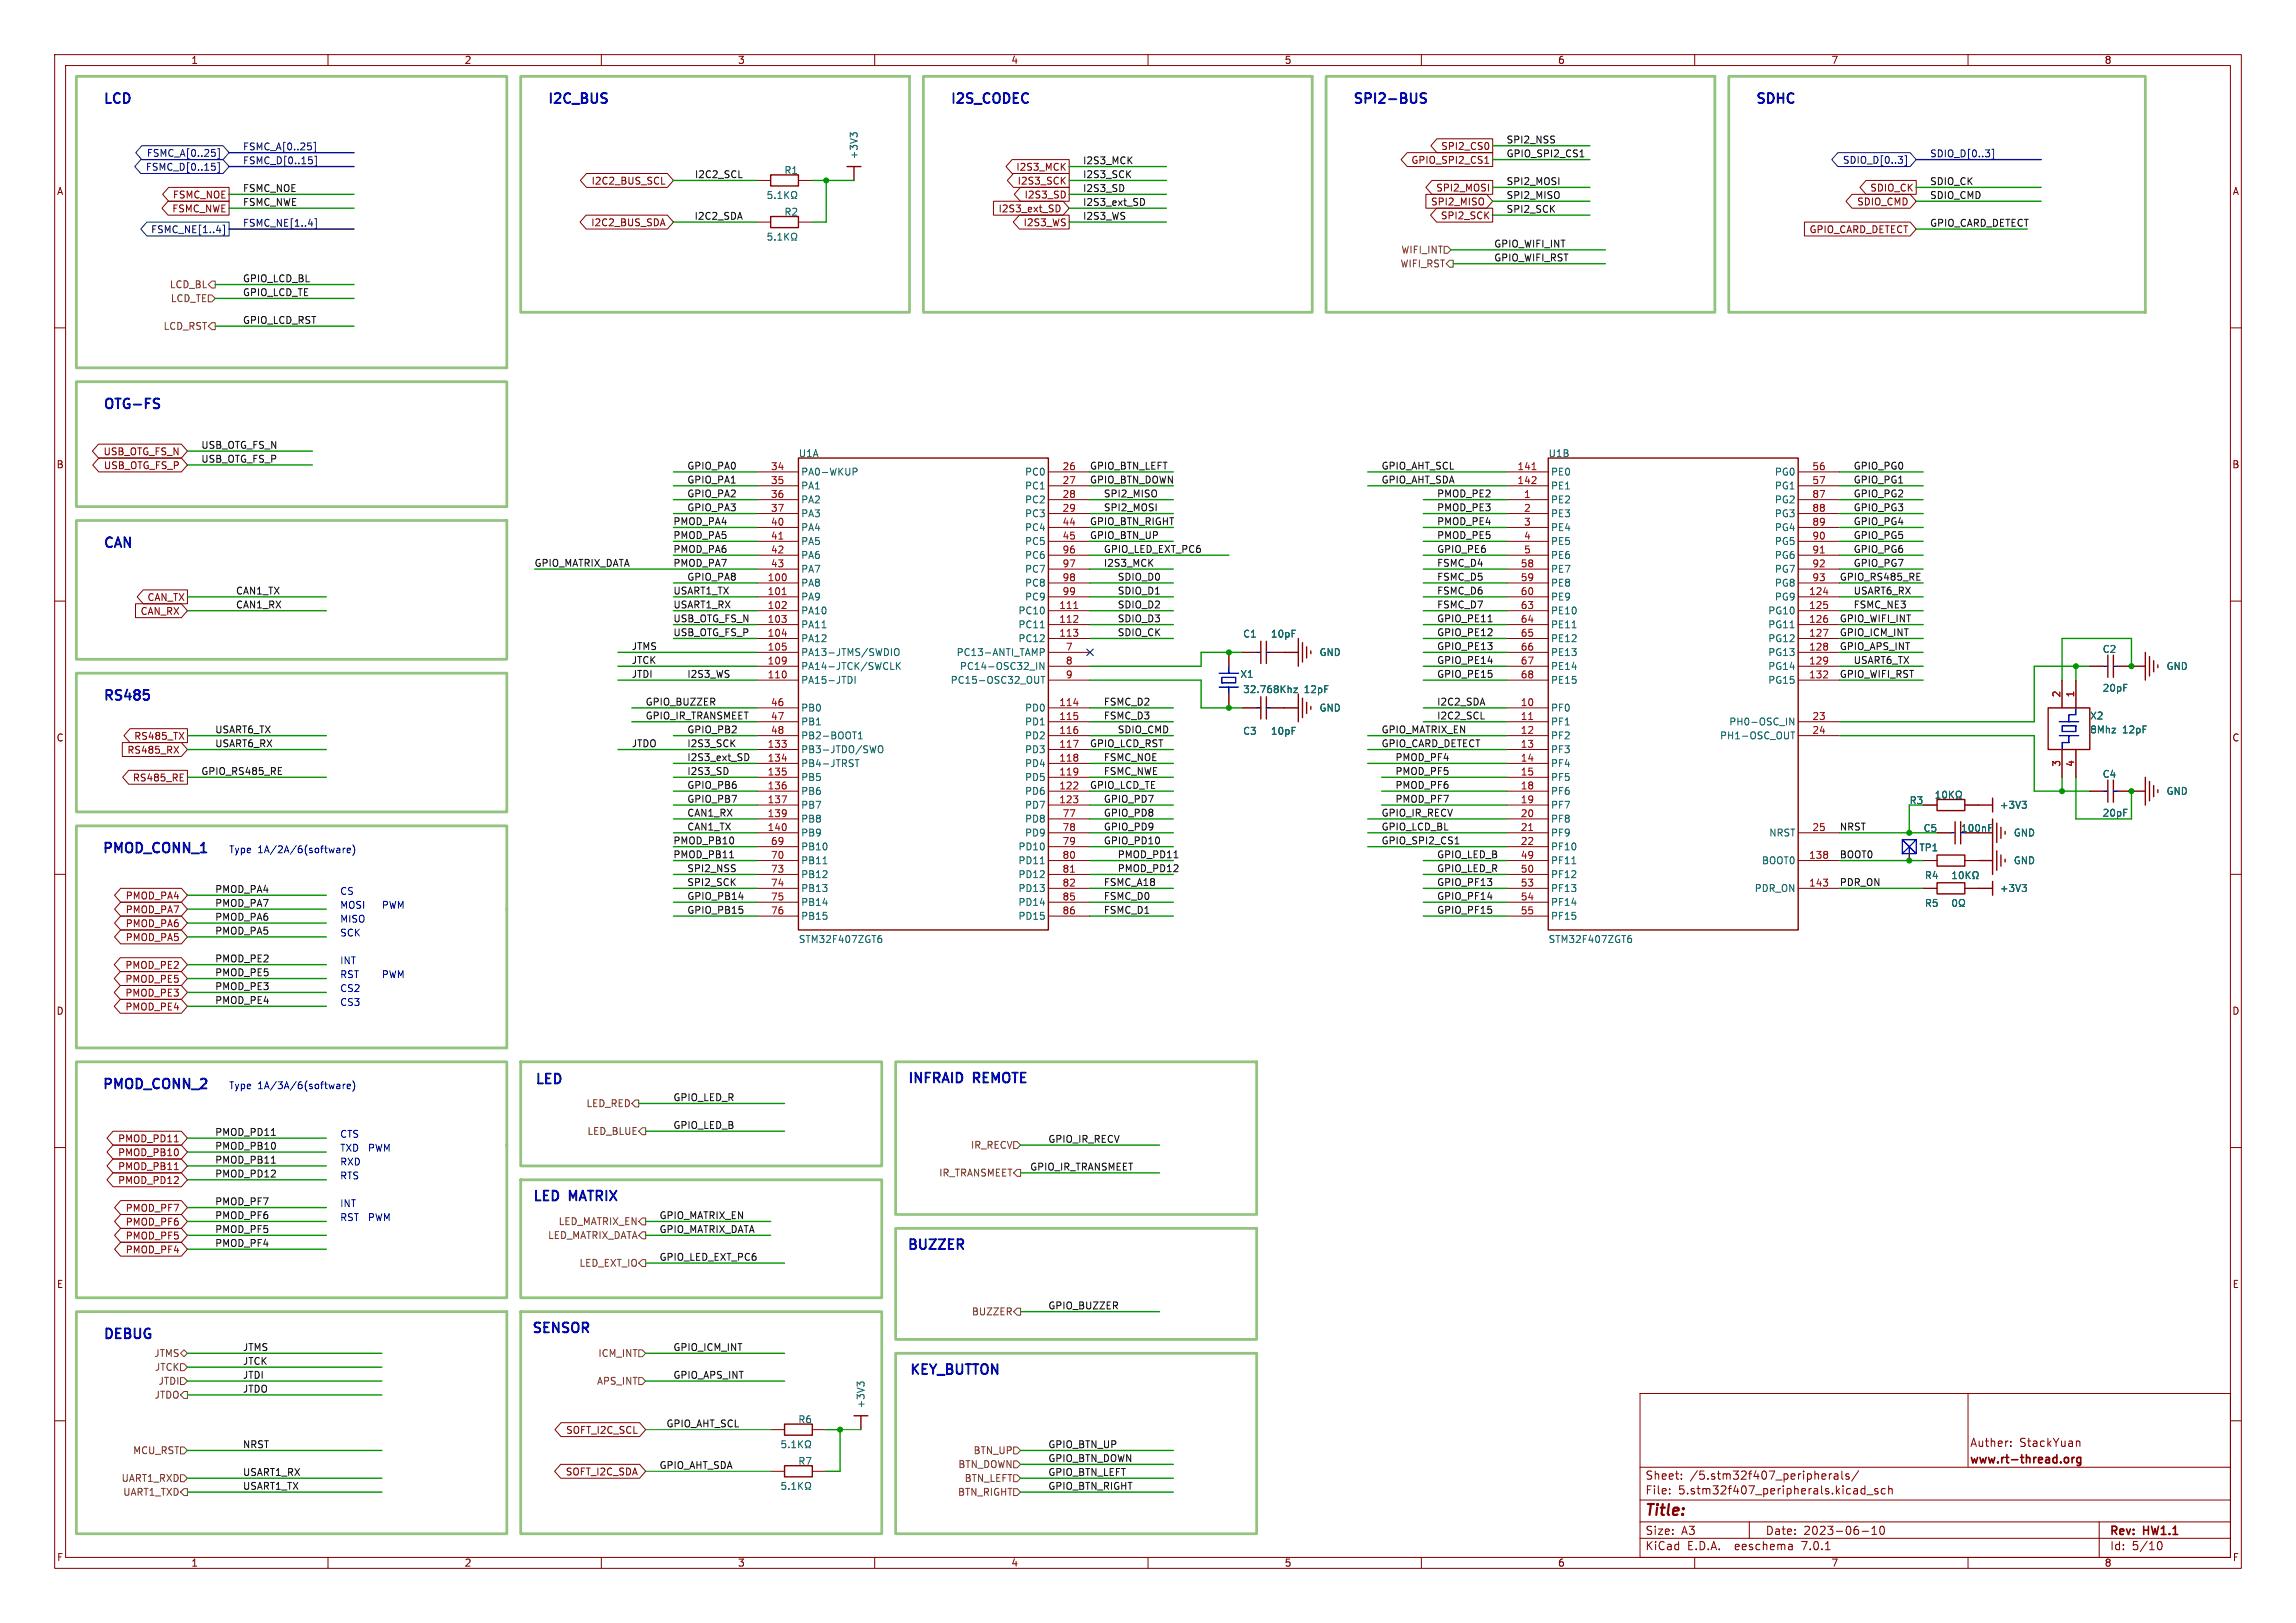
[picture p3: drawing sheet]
<svg xmlns="http://www.w3.org/2000/svg" width="420mm" height="297mm" viewBox="0 0 420 297" stroke-linecap="round" stroke-linejoin="round" font-family="sans-serif">
<defs><g id="words">
<text font-size="2.8" fill="#840000" x="301" y="277.8">Title:</text>
<g font-size="2.5" fill="#0000c2">
<text x="19" y="19.1">LCD</text>
<text x="100.3" y="19.1">I2C_BUS</text>
<text x="174" y="19.1">I2S_CODEC</text>
<text x="247.6" y="19.1">SPI2-BUS</text>
<text x="321.3" y="19.1">SDHC</text>
<text x="19" y="74.9">OTG-FS</text>
<text x="19" y="100.3">CAN</text>
<text x="19" y="128.3">RS485</text>
<text x="18.3" y="156.2">PMOD_CONN_1</text>
<text x="18.3" y="199.4">PMOD_CONN_2</text>
<text x="97.5" y="198.5">LED</text>
<text x="165.7" y="198.3">INFRAID</text>
<text x="177.7" y="198.3">REMOTE</text>
<text x="97.1" y="219.9">LED</text>
<text x="103.8" y="219.9">MATRIX</text>
<text x="165.6" y="228.8">BUZZER</text>
<text x="19" y="245.1">DEBUG</text>
<text x="96.9" y="244">SENSOR</text>
<text x="166" y="251.6">KEY_BUTTON</text>
</g>
<g font-size="2.1" fill="#840000">
<text x="360.4" y="268.1">www.rt-thread.org</text>
<text x="360.4" y="264.9">Auther:</text>
<text x="369.4" y="264.9">StackYuan</text>
<text x="301" y="273.6">File:</text>
<text x="301" y="270.9">Sheet:</text>
<text x="307" y="273.6">5.stm32f407_peripherals.kicad_sch</text>
<text x="309.1" y="270.9">/5.stm32f407_peripherals/</text>
<text x="301" y="281">Size:</text>
<text x="307.6" y="281">A3</text>
<text x="323" y="281">Date:</text>
<text x="329.9" y="281">2023-06-10</text>
<text x="386" y="281.2">Rev:</text>
<text x="392.2" y="281.2">HW1.1</text>
<text x="301" y="283.8">KiCad</text>
<text x="308.6" y="283.8">E.D.A.</text>
<text x="317.4" y="283.8">eeschema</text>
<text x="329.7" y="283.8">7.0.1</text>
<text x="386" y="283.8">Id:</text>
<text x="390" y="283.8">5/10</text>
</g>
<g font-size="1.8" fill="#840000">
<text x="35" y="11.8">1</text>
<text x="85" y="11.8">2</text>
<text x="135" y="11.8">3</text>
<text x="185" y="11.8">4</text>
<text x="235" y="11.8">5</text>
<text x="285" y="11.8">6</text>
<text x="335" y="11.8">7</text>
<text x="385" y="11.8">8</text>
<text x="263.5" y="27.6">SPI2_CS0</text>
<text x="10.4" y="35.8">A</text>
<text x="108.1" y="33.9">I2C2_BUS_SCL</text>
<text x="185.8" y="31.4">I2S3_MCK</text>
<text x="186" y="33.9">I2S3_SCK</text>
<text x="258.1" y="30.1">GPIO_SPI2_CS1</text>
<text x="262.6" y="35.2">SPI2_MOSI</text>
<text x="342" y="35.2">SDIO_CK</text>
<text x="408.4" y="35.8">A</text>
<text x="31.4" y="39">FSMC_NWE</text>
<text x="31.5" y="36.5">FSMC_NOE</text>
<text x="108" y="41.6">I2C2_BUS_SDA</text>
<text x="182.5" y="39">I2S3_ext_SD</text>
<text x="187.1" y="41.6">I2S3_WS</text>
<text x="187.3" y="36.5">I2S3_SD</text>
<text x="261.6" y="37.7">SPI2_MISO</text>
<text x="263.4" y="40.3">SPI2_SCK</text>
<text x="339.6" y="37.7">SDIO_CMD</text>
<text x="330.9" y="42.8">GPIO_CARD_DETECT</text>
<text x="18.8" y="83.5">USB_OTG_FS_N</text>
<text x="10.3" y="85.8">B</text>
<text x="18.9" y="86">USB_OTG_FS_P</text>
<text x="408.3" y="85.8">B</text>
<text x="25.6" y="112.7">CAN_RX</text>
<text x="26.9" y="110.1">CAN_TX</text>
<text x="10.3" y="135.8">C</text>
<text x="24.4" y="135.5">RS485_TX</text>
<text x="408.3" y="135.8">C</text>
<text x="23.2" y="138.1">RS485_RX</text>
<text x="24.2" y="143.2">RS485_RE</text>
<text x="358.7" y="152.4">100nF</text>
<text x="22.9" y="164.7">PMOD_PA4</text>
<text x="22.9" y="167.3">PMOD_PA7</text>
<text x="22.9" y="172.4">PMOD_PA5</text>
<text x="22.9" y="169.8">PMOD_PA6</text>
<text x="22.8" y="177.4">PMOD_PE2</text>
<text x="22.8" y="180">PMOD_PE5</text>
<text x="10.3" y="185.8">D</text>
<text x="22.8" y="182.5">PMOD_PE3</text>
<text x="22.8" y="185.1">PMOD_PE4</text>
<text x="408.3" y="185.8">D</text>
<text x="21.5" y="209.2">PMOD_PD11</text>
<text x="21.5" y="211.7">PMOD_PB10</text>
<text x="21.5" y="214.3">PMOD_PB11</text>
<text x="21.5" y="216.8">PMOD_PD12</text>
<text x="22.9" y="221.9">PMOD_PF7</text>
<text x="22.9" y="227">PMOD_PF5</text>
<text x="22.9" y="224.4">PMOD_PF6</text>
<text x="22.9" y="229.5">PMOD_PF4</text>
<text x="10.4" y="235.8">E</text>
<text x="408.3" y="235.8">E</text>
<text x="103.4" y="262.5">SOFT_I2C_SCL</text>
<text x="103.4" y="270.2">SOFT_I2C_SDA</text>
<text x="10.4" y="285.8">F</text>
<text x="35" y="286.8">1</text>
<text x="85" y="286.8">2</text>
<text x="135" y="286.8">3</text>
<text x="185" y="286.8">4</text>
<text x="235" y="286.8">5</text>
<text x="285" y="286.8">6</text>
<text x="335" y="286.8">7</text>
<text x="385" y="286.8">8</text>
<text x="408.4" y="285.8">F</text>
</g>
<g font-size="1.8" fill="#000084">
<text x="26.7" y="28.9">FSMC_A[0..25]</text>
<text x="44.4" y="27.6">FSMC_A[0..25]</text>
<text x="353.1" y="28.9">SDIO_D[0..3]</text>
<text x="26.6" y="31.4">FSMC_D[0..15]</text>
<text x="44.4" y="30.1">FSMC_D[0..15]</text>
<text x="337" y="30.1">SDIO_D[0..3]</text>
<text x="44.4" y="41.6">FSMC_NE[1..4]</text>
<text x="27.5" y="42.8">FSMC_NE[1..4]</text>
</g>
<g font-size="1.8" fill="#006464">
<text x="157" y="29.2" transform="rotate(-90 157 29.2)">+3V3</text>
<text x="143.4" y="32">R1</text>
<text x="143.4" y="39.6">R2</text>
<text x="146.1" y="83.8">U1A</text>
<text x="283.2" y="83.8">U1B</text>
<text x="146.6" y="87.2">PA0-WKUP</text>
<text x="146.6" y="89.7">PA1</text>
<text x="187.4" y="87.2">PC0</text>
<text x="187.4" y="89.7">PC1</text>
<text x="283.7" y="87.2">PE0</text>
<text x="283.7" y="89.7">PE1</text>
<text x="324.5" y="87.2">PG0</text>
<text x="324.5" y="89.7">PG1</text>
<text x="146.6" y="92.3">PA2</text>
<text x="146.6" y="94.8">PA3</text>
<text x="187.4" y="92.3">PC2</text>
<text x="187.4" y="94.8">PC3</text>
<text x="283.7" y="92.3">PE2</text>
<text x="283.7" y="94.8">PE3</text>
<text x="324.5" y="92.3">PG2</text>
<text x="324.5" y="94.8">PG3</text>
<text x="146.6" y="97.3">PA4</text>
<text x="146.6" y="99.9">PA5</text>
<text x="187.4" y="97.3">PC4</text>
<text x="187.4" y="99.9">PC5</text>
<text x="283.7" y="97.3">PE4</text>
<text x="283.7" y="99.9">PE5</text>
<text x="324.5" y="97.3">PG4</text>
<text x="324.5" y="99.9">PG5</text>
<text x="146.6" y="107.5">PA8</text>
<text x="146.6" y="102.4">PA6</text>
<text x="146.6" y="105">PA7</text>
<text x="187.4" y="102.4">PC6</text>
<text x="187.4" y="105">PC7</text>
<text x="187.4" y="107.5">PC8</text>
<text x="283.7" y="102.4">PE6</text>
<text x="283.7" y="105">PE7</text>
<text x="283.7" y="107.5">PE8</text>
<text x="324.5" y="102.4">PG6</text>
<text x="324.5" y="105">PG7</text>
<text x="324.5" y="107.5">PG8</text>
<text x="146.6" y="110">PA9</text>
<text x="146.6" y="112.6">PA10</text>
<text x="186.2" y="112.6">PC10</text>
<text x="187.4" y="110">PC9</text>
<text x="283.7" y="110">PE9</text>
<text x="283.7" y="112.6">PE10</text>
<text x="323.3" y="112.6">PG10</text>
<text x="324.5" y="110">PG9</text>
<text x="146.6" y="115.1">PA11</text>
<text x="146.6" y="117.7">PA12</text>
<text x="186.2" y="115.1">PC11</text>
<text x="186.2" y="117.7">PC12</text>
<text x="227.3" y="116.8">C1</text>
<text x="232.4" y="116.8">10pF</text>
<text x="283.7" y="115.1">PE11</text>
<text x="283.7" y="117.7">PE12</text>
<text x="323.3" y="115.1">PG11</text>
<text x="323.3" y="117.7">PG12</text>
<text x="384.6" y="119.6">C2</text>
<text x="146.6" y="120.2">PA13-JTMS/SWDIO</text>
<text x="146.6" y="122.7">PA14-JTCK/SWCLK</text>
<text x="146.6" y="125.3">PA15-JTDI</text>
<text x="173.8" y="125.3">PC15-OSC32_OUT</text>
<text x="174.9" y="120.2">PC13-ANTI_TAMP</text>
<text x="175.5" y="122.7">PC14-OSC32_IN</text>
<text x="226.8" y="124.2">X1</text>
<text x="241.3" y="120.2">GND</text>
<text x="283.7" y="120.2">PE13</text>
<text x="283.7" y="122.7">PE14</text>
<text x="283.7" y="125.3">PE15</text>
<text x="323.3" y="120.2">PG13</text>
<text x="323.3" y="122.7">PG14</text>
<text x="323.3" y="125.3">PG15</text>
<text x="396.2" y="122.7">GND</text>
<text x="146.6" y="130.4">PB0</text>
<text x="187.4" y="130.4">PD0</text>
<text x="227.3" y="127">32.768Khz</text>
<text x="238.5" y="127">12pF</text>
<text x="241.3" y="130.4">GND</text>
<text x="283.7" y="130.4">PF0</text>
<text x="382.3" y="131.8">X2</text>
<text x="384.6" y="126.7">20pF</text>
<text x="146.6" y="138">PB3-JTDO/SWO</text>
<text x="146.6" y="132.9">PB1</text>
<text x="146.6" y="135.4">PB2-BOOT1</text>
<text x="187.4" y="132.9">PD1</text>
<text x="187.4" y="135.4">PD2</text>
<text x="187.4" y="138">PD3</text>
<text x="227.3" y="134.6">C3</text>
<text x="232.4" y="134.6">10pF</text>
<text x="283.7" y="132.9">PF1</text>
<text x="283.7" y="135.4">PF2</text>
<text x="283.7" y="138">PF3</text>
<text x="314.5" y="135.4">PH1-OSC_OUT</text>
<text x="316.2" y="132.9">PH0-OSC_IN</text>
<text x="382.3" y="134.4">8Mhz</text>
<text x="388.2" y="134.4">12pF</text>
<text x="146.6" y="140.5">PB4-JTRST</text>
<text x="146.6" y="143.1">PB5</text>
<text x="187.4" y="140.5">PD4</text>
<text x="187.4" y="143.1">PD5</text>
<text x="283.7" y="140.5">PF4</text>
<text x="283.7" y="143.1">PF5</text>
<text x="384.6" y="142.5">C4</text>
<text x="146.6" y="145.6">PB6</text>
<text x="146.6" y="148.1">PB7</text>
<text x="187.4" y="145.6">PD6</text>
<text x="187.4" y="148.1">PD7</text>
<text x="283.7" y="145.6">PF6</text>
<text x="283.7" y="148.1">PF7</text>
<text x="349.3" y="147.3">R3</text>
<text x="365.8" y="148.1">+3V3</text>
<text x="384.6" y="149.6">20pF</text>
<text x="396.2" y="145.6">GND</text>
<text x="146.6" y="150.7">PB8</text>
<text x="146.6" y="153.2">PB9</text>
<text x="146.6" y="155.8">PB10</text>
<text x="186.2" y="155.8">PD10</text>
<text x="187.4" y="150.7">PD8</text>
<text x="187.4" y="153.2">PD9</text>
<text x="283.7" y="150.7">PF8</text>
<text x="283.7" y="153.2">PF9</text>
<text x="283.7" y="155.8">PF10</text>
<text x="323.5" y="153.2">NRST</text>
<text x="351" y="155.9">TP1</text>
<text x="351.8" y="152.4">C5</text>
<text x="368.3" y="153.2">GND</text>
<text x="146.6" y="158.3">PB11</text>
<text x="146.6" y="160.8">PB12</text>
<text x="186.2" y="158.3">PD11</text>
<text x="186.2" y="160.8">PD12</text>
<text x="283.7" y="158.3">PF11</text>
<text x="283.7" y="160.8">PF12</text>
<text x="322.2" y="158.3">BOOT0</text>
<text x="352.1" y="161">R4</text>
<text x="368.3" y="158.3">GND</text>
<text x="146.6" y="163.4">PB13</text>
<text x="146.6" y="165.9">PB14</text>
<text x="186.2" y="163.4">PD13</text>
<text x="186.2" y="165.9">PD14</text>
<text x="283.7" y="163.4">PF13</text>
<text x="283.7" y="165.9">PF14</text>
<text x="320.9" y="163.4">PDR_ON</text>
<text x="352.1" y="166.1">R5</text>
<text x="365.8" y="163.4">+3V3</text>
<text x="146.1" y="172.7">STM32F407ZGT6</text>
<text x="146.6" y="168.5">PB15</text>
<text x="186.2" y="168.5">PD15</text>
<text x="283.2" y="172.7">STM32F407ZGT6</text>
<text x="283.7" y="168.5">PF15</text>
<text x="158.3" y="257.8" transform="rotate(-90 158.3 257.8)">+3V3</text>
<text x="146" y="260.6">R6</text>
<text x="146" y="268.2">R7</text>
</g>
<g font-size="1.8" fill="#0f0f0f">
<text x="275.6" y="28.9">GPIO_SPI2_CS1</text>
<text x="275.6" y="26.3">SPI2_NSS</text>
<text x="44.4" y="35.2">FSMC_NOE</text>
<text x="127" y="32.7">I2C2_SCL</text>
<text x="198.1" y="32.7">I2S3_SCK</text>
<text x="198.1" y="35.2">I2S3_SD</text>
<text x="198.1" y="30.1">I2S3_MCK</text>
<text x="275.6" y="33.9">SPI2_MOSI</text>
<text x="353.1" y="33.9">SDIO_CK</text>
<text x="44.4" y="37.7">FSMC_NWE</text>
<text x="126.9" y="40.3">I2C2_SDA</text>
<text x="198.1" y="40.3">I2S3_WS</text>
<text x="198.1" y="37.7">I2S3_ext_SD</text>
<text x="275.6" y="36.5">SPI2_MISO</text>
<text x="275.6" y="39">SPI2_SCK</text>
<text x="353.1" y="41.6">GPIO_CARD_DETECT</text>
<text x="353.1" y="36.5">SDIO_CMD</text>
<text x="273.3" y="45.4">GPIO_WIFI_INT</text>
<text x="273.3" y="47.9">GPIO_WIFI_RST</text>
<text x="44.4" y="51.7">GPIO_LCD_BL</text>
<text x="44.4" y="59.3">GPIO_LCD_RST</text>
<text x="44.4" y="54.3">GPIO_LCD_TE</text>
<text x="36.8" y="82.2">USB_OTG_FS_N</text>
<text x="36.8" y="84.7">USB_OTG_FS_P</text>
<text x="125.7" y="88.6">GPIO_PA1</text>
<text x="125.7" y="86">GPIO_PA0</text>
<text x="199.4" y="88.6">GPIO_BTN_DOWN</text>
<text x="199.4" y="86">GPIO_BTN_LEFT</text>
<text x="252.7" y="86">GPIO_AHT_SCL</text>
<text x="252.7" y="88.6">GPIO_AHT_SDA</text>
<text x="339.1" y="88.6">GPIO_PG1</text>
<text x="339.1" y="86">GPIO_PG0</text>
<text x="125.7" y="91.1">GPIO_PA2</text>
<text x="125.7" y="93.6">GPIO_PA3</text>
<text x="201.9" y="93.6">SPI2_MOSI</text>
<text x="201.9" y="91.1">SPI2_MISO</text>
<text x="262.9" y="91.1">PMOD_PE2</text>
<text x="262.9" y="93.6">PMOD_PE3</text>
<text x="339.1" y="93.6">GPIO_PG3</text>
<text x="339.1" y="91.1">GPIO_PG2</text>
<text x="123.2" y="98.7">PMOD_PA5</text>
<text x="123.2" y="96.2">PMOD_PA4</text>
<text x="123.2" y="101.3">PMOD_PA6</text>
<text x="199.4" y="98.7">GPIO_BTN_UP</text>
<text x="199.4" y="96.2">GPIO_BTN_RIGHT</text>
<text x="201.9" y="101.3">GPIO_LED_EXT_PC6</text>
<text x="262.9" y="98.7">PMOD_PE5</text>
<text x="262.9" y="101.3">GPIO_PE6</text>
<text x="262.9" y="96.2">PMOD_PE4</text>
<text x="339.1" y="98.7">GPIO_PG5</text>
<text x="339.1" y="101.3">GPIO_PG6</text>
<text x="339.1" y="96.2">GPIO_PG4</text>
<text x="97.8" y="103.8">GPIO_MATRIX_DATA</text>
<text x="123.2" y="103.8">PMOD_PA7</text>
<text x="125.7" y="106.3">GPIO_PA8</text>
<text x="201.9" y="103.8">I2S3_MCK</text>
<text x="204.5" y="106.3">SDIO_D0</text>
<text x="262.9" y="106.3">FSMC_D5</text>
<text x="262.9" y="103.8">FSMC_D4</text>
<text x="336.5" y="106.3">GPIO_RS485_RE</text>
<text x="339.1" y="103.8">GPIO_PG7</text>
<text x="43.2" y="111.4">CAN1_RX</text>
<text x="43.2" y="108.9">CAN1_TX</text>
<text x="123.2" y="114">USB_OTG_FS_N</text>
<text x="123.2" y="108.9">USART1_TX</text>
<text x="123.2" y="111.4">USART1_RX</text>
<text x="204.5" y="114">SDIO_D3</text>
<text x="204.5" y="111.4">SDIO_D2</text>
<text x="204.5" y="108.9">SDIO_D1</text>
<text x="262.9" y="108.9">FSMC_D6</text>
<text x="262.9" y="111.4">FSMC_D7</text>
<text x="262.9" y="114">GPIO_PE11</text>
<text x="336.5" y="114">GPIO_WIFI_INT</text>
<text x="339.1" y="111.4">FSMC_NE3</text>
<text x="339.1" y="108.9">USART6_RX</text>
<text x="115.6" y="119">JTMS</text>
<text x="123.2" y="116.5">USB_OTG_FS_P</text>
<text x="204.5" y="116.5">SDIO_CK</text>
<text x="262.9" y="116.5">GPIO_PE12</text>
<text x="262.9" y="119">GPIO_PE13</text>
<text x="336.5" y="116.5">GPIO_ICM_INT</text>
<text x="336.5" y="119">GPIO_APS_INT</text>
<text x="115.6" y="124.1">JTDI</text>
<text x="115.6" y="121.6">JTCK</text>
<text x="125.7" y="124.1">I2S3_WS</text>
<text x="262.9" y="124.1">GPIO_PE15</text>
<text x="262.9" y="121.6">GPIO_PE14</text>
<text x="336.5" y="124.1">GPIO_WIFI_RST</text>
<text x="339.1" y="121.6">USART6_TX</text>
<text x="118.1" y="129.2">GPIO_BUZZER</text>
<text x="118.1" y="131.7">GPIO_IR_TRANSMEET</text>
<text x="201.9" y="129.2">FSMC_D2</text>
<text x="201.9" y="131.7">FSMC_D3</text>
<text x="262.9" y="131.7">I2C2_SCL</text>
<text x="262.9" y="129.2">I2C2_SDA</text>
<text x="39.4" y="136.8">USART6_RX</text>
<text x="39.4" y="134.3">USART6_TX</text>
<text x="115.6" y="136.8">JTDO</text>
<text x="125.7" y="134.3">GPIO_PB2</text>
<text x="125.7" y="136.8">I2S3_SCK</text>
<text x="199.4" y="136.8">GPIO_LCD_RST</text>
<text x="204.5" y="134.3">SDIO_CMD</text>
<text x="252.7" y="136.8">GPIO_CARD_DETECT</text>
<text x="252.7" y="134.3">GPIO_MATRIX_EN</text>
<text x="36.8" y="141.9">GPIO_RS485_RE</text>
<text x="125.7" y="141.9">I2S3_SD</text>
<text x="125.7" y="139.4">I2S3_ext_SD</text>
<text x="201.9" y="141.9">FSMC_NWE</text>
<text x="201.9" y="139.4">FSMC_NOE</text>
<text x="255.3" y="141.9">PMOD_PF5</text>
<text x="255.3" y="139.4">PMOD_PF4</text>
<text x="125.7" y="147">GPIO_PB7</text>
<text x="125.7" y="144.4">GPIO_PB6</text>
<text x="125.7" y="149.5">CAN1_RX</text>
<text x="199.4" y="144.4">GPIO_LCD_TE</text>
<text x="201.9" y="149.5">GPIO_PD8</text>
<text x="201.9" y="147">GPIO_PD7</text>
<text x="252.7" y="149.5">GPIO_IR_RECV</text>
<text x="255.3" y="147">PMOD_PF7</text>
<text x="255.3" y="144.4">PMOD_PF6</text>
<text x="123.2" y="154.6">PMOD_PB10</text>
<text x="125.7" y="152.1">CAN1_TX</text>
<text x="201.9" y="154.6">GPIO_PD10</text>
<text x="201.9" y="152.1">GPIO_PD9</text>
<text x="252.7" y="154.6">GPIO_SPI2_CS1</text>
<text x="252.7" y="152.1">GPIO_LCD_BL</text>
<text x="336.5" y="152.1">NRST</text>
<text x="123.2" y="157.1">PMOD_PB11</text>
<text x="125.7" y="159.7">SPI2_NSS</text>
<text x="204.5" y="159.7">PMOD_PD12</text>
<text x="204.5" y="157.1">PMOD_PD11</text>
<text x="262.9" y="159.7">GPIO_LED_R</text>
<text x="262.9" y="157.1">GPIO_LED_B</text>
<text x="336.5" y="157.1">BOOT0</text>
<text x="39.4" y="163.5">PMOD_PA4</text>
<text x="39.4" y="166">PMOD_PA7</text>
<text x="125.7" y="162.2">SPI2_SCK</text>
<text x="125.7" y="164.8">GPIO_PB14</text>
<text x="125.7" y="167.3">GPIO_PB15</text>
<text x="201.9" y="167.3">FSMC_D1</text>
<text x="201.9" y="164.8">FSMC_D0</text>
<text x="201.9" y="162.2">FSMC_A18</text>
<text x="262.9" y="162.2">GPIO_PF13</text>
<text x="262.9" y="164.8">GPIO_PF14</text>
<text x="262.9" y="167.3">GPIO_PF15</text>
<text x="336.5" y="162.2">PDR_ON</text>
<text x="39.4" y="168.6">PMOD_PA6</text>
<text x="39.4" y="171.1">PMOD_PA5</text>
<text x="39.4" y="176.2">PMOD_PE2</text>
<text x="39.4" y="178.7">PMOD_PE5</text>
<text x="39.4" y="183.8">PMOD_PE4</text>
<text x="39.4" y="181.3">PMOD_PE3</text>
<text x="123.2" y="201.6">GPIO_LED_R</text>
<text x="39.4" y="207.9">PMOD_PD11</text>
<text x="123.2" y="206.7">GPIO_LED_B</text>
<text x="191.8" y="209.2">GPIO_IR_RECV</text>
<text x="39.4" y="215.6">PMOD_PD12</text>
<text x="39.4" y="213">PMOD_PB11</text>
<text x="39.4" y="210.5">PMOD_PB10</text>
<text x="188.4" y="214.3">GPIO_IR_TRANSMEET</text>
<text x="39.4" y="220.6">PMOD_PF7</text>
<text x="39.4" y="223.2">PMOD_PF6</text>
<text x="39.4" y="225.7">PMOD_PF5</text>
<text x="120.6" y="223.2">GPIO_MATRIX_EN</text>
<text x="120.6" y="225.7">GPIO_MATRIX_DATA</text>
<text x="39.4" y="228.3">PMOD_PF4</text>
<text x="120.6" y="230.8">GPIO_LED_EXT_PC6</text>
<text x="191.8" y="239.7">GPIO_BUZZER</text>
<text x="44.4" y="249.8">JTCK</text>
<text x="44.4" y="247.3">JTMS</text>
<text x="123.2" y="247.3">GPIO_ICM_INT</text>
<text x="44.4" y="252.4">JTDI</text>
<text x="44.4" y="254.9">JTDO</text>
<text x="123.2" y="252.4">GPIO_APS_INT</text>
<text x="121.9" y="261.3">GPIO_AHT_SCL</text>
<text x="44.4" y="265.1">NRST</text>
<text x="120.6" y="268.9">GPIO_AHT_SDA</text>
<text x="191.8" y="265.1">GPIO_BTN_UP</text>
<text x="191.8" y="267.6">GPIO_BTN_DOWN</text>
<text x="44.4" y="270.2">USART1_RX</text>
<text x="44.4" y="272.7">USART1_TX</text>
<text x="191.8" y="272.7">GPIO_BTN_RIGHT</text>
<text x="191.8" y="270.2">GPIO_BTN_LEFT</text>
</g>
<g font-size="1.8" fill="#725600">
<text x="256.2" y="46.5">WIFI_INT</text>
<text x="30.9" y="52.9">LCD_BL</text>
<text x="256.1" y="49.1">WIFI_RST</text>
<text x="31.1" y="55.4">LCD_TE</text>
<text x="29.8" y="60.5">LCD_RST</text>
<text x="107.1" y="202.8">LED_RED</text>
<text x="107.3" y="207.8">LED_BLUE</text>
<text x="171.7" y="215.5">IR_TRANSMEET</text>
<text x="177.5" y="210.4">IR_RECV</text>
<text x="100.1" y="226.9">LED_MATRIX_DATA</text>
<text x="102.1" y="224.3">LED_MATRIX_EN</text>
<text x="105.9" y="232">LED_EXT_IO</text>
<text x="177.7" y="240.9">BUZZER</text>
<text x="28.1" y="248.5">JTMS</text>
<text x="28.2" y="251">JTCK</text>
<text x="109.3" y="248.5">ICM_INT</text>
<text x="28.2" y="256.1">JTDO</text>
<text x="28.9" y="253.6">JTDI</text>
<text x="109.1" y="253.6">APS_INT</text>
<text x="24.2" y="266.3">MCU_RST</text>
<text x="175.2" y="268.8">BTN_DOWN</text>
<text x="178" y="266.3">BTN_UP</text>
<text x="22.1" y="271.3">UART1_RXD</text>
<text x="22.4" y="273.9">UART1_TXD</text>
<text x="175.1" y="273.9">BTN_RIGHT</text>
<text x="176.3" y="271.3">BTN_LEFT</text>
</g>
<g font-size="1.8" fill="#a90000">
<text x="141" y="86.1">34</text>
<text x="141" y="88.6">35</text>
<text x="194.3" y="86.1">26</text>
<text x="194.3" y="88.6">27</text>
<text x="277.5" y="86.1">141</text>
<text x="277.5" y="88.6">142</text>
<text x="331.5" y="86.1">56</text>
<text x="331.5" y="88.6">57</text>
<text x="141" y="91.2">36</text>
<text x="141" y="93.7">37</text>
<text x="194.3" y="91.2">28</text>
<text x="194.3" y="93.7">29</text>
<text x="278.7" y="91.2">1</text>
<text x="278.7" y="93.7">2</text>
<text x="331.5" y="91.2">87</text>
<text x="331.5" y="93.7">88</text>
<text x="141" y="96.3">40</text>
<text x="141" y="98.8">41</text>
<text x="141" y="101.3">42</text>
<text x="194.3" y="96.3">44</text>
<text x="194.3" y="98.8">45</text>
<text x="194.3" y="101.3">96</text>
<text x="278.7" y="96.3">3</text>
<text x="278.7" y="98.8">4</text>
<text x="278.7" y="101.3">5</text>
<text x="331.5" y="96.3">89</text>
<text x="331.5" y="98.8">90</text>
<text x="331.5" y="101.3">91</text>
<text x="140.4" y="106.4">100</text>
<text x="141" y="103.9">43</text>
<text x="194.3" y="103.9">97</text>
<text x="194.3" y="106.4">98</text>
<text x="278.1" y="103.9">58</text>
<text x="278.1" y="106.4">59</text>
<text x="331.5" y="103.9">92</text>
<text x="331.5" y="106.4">93</text>
<text x="140.4" y="109">101</text>
<text x="140.4" y="111.5">102</text>
<text x="193.7" y="111.5">111</text>
<text x="194.3" y="109">99</text>
<text x="278.1" y="109">60</text>
<text x="278.1" y="111.5">63</text>
<text x="330.9" y="109">124</text>
<text x="330.9" y="111.5">125</text>
<text x="140.4" y="114">103</text>
<text x="140.4" y="116.6">104</text>
<text x="140.4" y="119.1">105</text>
<text x="193.7" y="114">112</text>
<text x="193.7" y="116.6">113</text>
<text x="194.9" y="119.1">7</text>
<text x="278.1" y="114">64</text>
<text x="278.1" y="116.6">65</text>
<text x="278.1" y="119.1">66</text>
<text x="330.9" y="114">126</text>
<text x="330.9" y="116.6">127</text>
<text x="330.9" y="119.1">128</text>
<text x="140.4" y="121.7">109</text>
<text x="140.4" y="124.2">110</text>
<text x="194.9" y="121.7">8</text>
<text x="194.9" y="124.2">9</text>
<text x="278.1" y="121.7">67</text>
<text x="278.1" y="124.2">68</text>
<text x="330.9" y="121.7">129</text>
<text x="330.9" y="124.2">132</text>
<text x="141" y="129.3">46</text>
<text x="141" y="131.8">47</text>
<text x="193.7" y="129.3">114</text>
<text x="193.7" y="131.8">115</text>
<text x="278.1" y="129.3">10</text>
<text x="278.1" y="131.8">11</text>
<text x="331.5" y="131.8">23</text>
<text x="376.9" y="127.7" transform="rotate(-90 376.9 127.7)">2</text>
<text x="379.5" y="127.7" transform="rotate(-90 379.5 127.7)">1</text>
<text x="140.4" y="136.9">133</text>
<text x="141" y="134.4">48</text>
<text x="193.7" y="134.4">116</text>
<text x="193.7" y="136.9">117</text>
<text x="278.1" y="134.4">12</text>
<text x="278.1" y="136.9">13</text>
<text x="331.5" y="134.4">24</text>
<text x="140.4" y="139.4">134</text>
<text x="140.4" y="142">135</text>
<text x="193.7" y="139.4">118</text>
<text x="193.7" y="142">119</text>
<text x="278.1" y="139.4">14</text>
<text x="278.1" y="142">15</text>
<text x="376.9" y="140.4" transform="rotate(-90 376.9 140.4)">3</text>
<text x="379.5" y="140.4" transform="rotate(-90 379.5 140.4)">4</text>
<text x="140.4" y="144.5">136</text>
<text x="140.4" y="147.1">137</text>
<text x="140.4" y="149.6">139</text>
<text x="193.7" y="144.5">122</text>
<text x="193.7" y="147.1">123</text>
<text x="194.3" y="149.6">77</text>
<text x="278.1" y="144.5">18</text>
<text x="278.1" y="147.1">19</text>
<text x="278.1" y="149.6">20</text>
<text x="140.4" y="152.1">140</text>
<text x="141" y="154.7">69</text>
<text x="194.3" y="152.1">78</text>
<text x="194.3" y="154.7">79</text>
<text x="278.1" y="152.1">21</text>
<text x="278.1" y="154.7">22</text>
<text x="331.5" y="152.1">25</text>
<text x="141" y="157.2">70</text>
<text x="141" y="159.8">73</text>
<text x="194.3" y="157.2">80</text>
<text x="194.3" y="159.8">81</text>
<text x="278.1" y="157.2">49</text>
<text x="278.1" y="159.8">50</text>
<text x="330.9" y="157.2">138</text>
<text x="141" y="162.3">74</text>
<text x="141" y="164.8">75</text>
<text x="141" y="167.4">76</text>
<text x="194.3" y="162.3">82</text>
<text x="194.3" y="164.8">85</text>
<text x="194.3" y="167.4">86</text>
<text x="278.1" y="162.3">53</text>
<text x="278.1" y="164.8">54</text>
<text x="278.1" y="167.4">55</text>
<text x="330.9" y="162.3">143</text>
</g>
<g font-size="1.8" fill="#0000c2">
<text x="41.9" y="156.2">Type</text>
<text x="47.2" y="156.2">1A/2A/6(software)</text>
<text x="62.2" y="166.4">MOSI</text>
<text x="62.2" y="163.8">CS</text>
<text x="69.8" y="166.4">PWM</text>
<text x="62.2" y="168.9">MISO</text>
<text x="62.2" y="171.4">SCK</text>
<text x="62.2" y="179.1">RST</text>
<text x="62.2" y="176.5">INT</text>
<text x="69.8" y="179.1">PWM</text>
<text x="62.2" y="181.6">CS2</text>
<text x="62.2" y="184.1">CS3</text>
<text x="41.9" y="199.4">Type</text>
<text x="47.2" y="199.4">1A/3A/6(software)</text>
<text x="62.2" y="208.3">CTS</text>
<text x="62.2" y="210.8">TXD</text>
<text x="62.2" y="215.9">RTS</text>
<text x="62.2" y="213.4">RXD</text>
<text x="67.3" y="210.8">PWM</text>
<text x="62.2" y="221">INT</text>
<text x="62.2" y="223.5">RST</text>
<text x="67.3" y="223.5">PWM</text>
</g>
</g></defs>
<g fill="none" stroke="#840000" stroke-width=".18">
<path d="M10 10h400v277h-400zM12 12h396v273h-396zM60 10v2M110 10v2M160 10v2M210 10v2M260 10v2M310 10v2M360 10v2M30.7 36.8h11.2v2.6h-11.2l-1.1-1.3zM30.9 34.3h11v2.5h-11l-1.2-1.2zM107.2 39.4h14.9l1.1 1.2-1.1 1.3h-14.9l-1.1-1.3z"/>
<path d="M107.3 31.8h14.8l1.1 1.2-1.1 1.3h-14.8l-1.1-1.3zM121 33.7h.6M138.4 33h2.6M146 33h2.6M181.7 36.8h12.8l1.1 1.3-1.1 1.3h-12.8zM185.1 29.2h10.5v2.6h-10.5l-1.1-1.3zM185.4 31.8h10.2v2.5h-10.2l-1.1-1.3zM186.5 39.4h9.1v2.5h-9.1l-1.1-1.3zM186.6 34.3h9v2.5h-9l-1.1-1.2zM193.5 37.5a.68 .68 0 0 1 .4 .6 .68 .68 0 0 1-.4 .7M257.4 27.9h15.6v2.6h-15.6l-1.1-1.3zM260.8 35.6h11.1l1.1 1.2-1.1 1.3h-11.1z"/>
<path d="M261.9 33h11.1v2.6h-11.1l-1.1-1.3zM262.8 38.1h10.2v2.5h-10.2l-1.1-1.2zM262.8 25.4h10.2v2.5h-10.2l-1.1-1.2zM271.6 29.9h.7M272.3 26.3v.8M338.8 35.6h10.6l1.1 1.2-1.1 1.3h-10.6l-1.1-1.3zM341.3 33h9.2v2.6h-9.2l-1.1-1.3zM10 60h2M121.2 40l.4 1.3M138.4 40.6h2.6M146 40.6h2.6M330.1 40.6h19.3l1.1 1.3-1.1 1.3h-19.3z"/>
<path d="M408 60h2M18 81.3h15.2l1.1 1.3-1.1 1.2h-15.2l-1.1-1.2zM18.1 83.8h15.1l1.1 1.3-1.1 1.3h-15.1l-1.1-1.3zM138.4 86.4h7.6M138.4 88.9h7.6M138.4 91.4h7.6M138.4 94h7.6M138.4 96.5h7.6M138.4 99.1h7.6M191.8 86.4h7.6M191.8 88.9h7.6M191.8 91.4h7.6"/>
<path d="M191.8 94h7.6M191.8 96.5h7.6M191.8 99.1h7.6M275.6 86.4h7.6M275.6 88.9h7.6M275.6 91.4h7.6M275.6 94h7.6M275.6 96.5h7.6M275.6 99.1h7.6M328.9 86.4h7.6M328.9 88.9h7.6M328.9 91.4h7.6"/>
<path d="M328.9 94h7.6M328.9 96.5h7.6M328.9 99.1h7.6M10 110h2M24.8 110.5h8.4l1.1 1.3-1.1 1.2h-8.4zM26.2 107.9h8.1v2.6h-8.1l-1.1-1.3zM138.4 106.7h7.6M138.4 109.2h7.6M138.4 111.8h7.6M138.4 114.3h7.6M138.4 116.8h7.6M138.4 119.4h7.6"/>
<path d="M138.4 101.6h7.6M138.4 104.1h7.6M191.8 106.7h7.6M191.8 109.2h7.6M191.8 111.8h7.6M191.8 114.3h7.6M191.8 116.8h7.6M191.8 119.4h7.6M191.8 101.6h7.6M191.8 104.1h7.6M224.8 119.4v2.5M227.3 119.4h2.6"/>
<path d="M232.4 119.4h2.5M275.6 106.7h7.6M275.6 109.2h7.6M275.6 111.8h7.6M275.6 114.3h7.6M275.6 116.8h7.6M275.6 119.4h7.6M275.6 101.6h7.6M275.6 104.1h7.6M328.9 106.7h7.6M328.9 109.2h7.6M328.9 111.8h7.6"/>
<path d="M328.9 114.3h7.6M328.9 116.8h7.6M328.9 119.4h7.6M328.9 101.6h7.6M328.9 104.1h7.6M408 110h2M22.4 135.9h10.8l1.1 1.3-1.1 1.2h-10.8zM23.8 133.3h10.5v2.6h-10.5l-1.1-1.3zM31.8 136.6l.9 1.2M32.7 136.6l-.9 1.2M138.4 129.5h7.6M138.4 121.9h7.6"/>
<path d="M138.4 124.5h7.6M138.4 132.1h7.6M138.4 134.6h7.6M138.4 137.2h7.6M138.4 139.7h7.6M191.8 129.5h7.6M191.8 121.9h7.6M191.8 124.5h7.6M191.8 132.1h7.6M191.8 134.6h7.6M191.8 137.2h7.6M191.8 139.7h7.6"/>
<path d="M224.8 127v2.5M227.3 129.5h2.6M232.4 129.5h2.5M275.6 129.5h7.6M275.6 121.9h7.6M275.6 124.5h7.6M275.6 132.1h7.6M275.6 134.6h7.6M275.6 137.2h7.6M275.6 139.7h7.6M328.9 121.9h7.6M328.9 124.5h7.6"/>
<path d="M328.9 132.1h7.6M328.9 134.6h7.6M377.2 124.5v5M377.2 137.2v5M379.7 124.5v5M379.7 137.2v5M382.3 121.9h2.5M387.3 121.9h2.6M10 160h2M23.5 141h10.8v2.5h-10.8l-1.1-1.3zM33 142.9h.6M33 141.6h.6"/>
<path d="M138.4 152.4h7.6M138.4 157.5h7.6M138.4 142.2h7.6M138.4 144.8h7.6M138.4 147.3h7.6M138.4 149.9h7.6M138.4 154.9h7.6M191.8 152.4h7.6M191.8 157.5h7.6M191.8 142.2h7.6M191.8 144.8h7.6M191.8 147.3h7.6"/>
<path d="M191.8 149.9h7.6M191.8 154.9h7.6M275.6 152.4h7.6M275.6 157.5h7.6M275.6 142.2h7.6M275.6 144.8h7.6M275.6 147.3h7.6M275.6 149.9h7.6M275.6 154.9h7.6M328.9 152.4h7.6M328.9 157.5h7.6M349.2 156.2v1.3"/>
<path d="M351.8 157.5h2.5M351.8 147.3h2.5M354.3 152.4h2.6M359.4 157.5h2.5M359.4 147.3h2.5M382.3 144.8h2.5M387.3 144.8h2.6M408 160h2M22 175.3h11.2l1.1 1.2-1.1 1.3h-11.2l-1.1-1.3zM22 177.8h11.2l1.1 1.3-1.1 1.2h-11.2l-1.1-1.2zM22.1 162.6h11.1l1.1 1.2-1.1 1.3h-11.1l-1.1-1.3zM22.1 165.1h11.1l1.1 1.3-1.1 1.2h-11.1l-1.1-1.2z"/>
<path d="M22.1 170.2h11.1l1.1 1.3-1.1 1.2h-11.1l-1.1-1.2zM22.1 167.6h11.1l1.1 1.3-1.1 1.3h-11.1l-1.1-1.3zM138.4 160h7.6M138.4 162.6h7.6M138.4 165.1h7.6M138.4 167.6h7.6M191.8 160h7.6M191.8 162.6h7.6M191.8 165.1h7.6M191.8 167.6h7.6M275.6 160h7.6M275.6 162.6h7.6"/>
<path d="M275.6 165.1h7.6M275.6 167.6h7.6M328.9 162.6h7.6M351.8 162.6h2.5M359.4 162.6h2.5M22 180.3h11.2l1.1 1.3-1.1 1.3h-11.2l-1.1-1.3zM22 182.9h11.2l1.1 1.3-1.1 1.2h-11.2l-1.1-1.2zM10 210h2M20.7 209.5h12.5l1.1 1.3-1.1 1.3h-12.5l-1.1-1.3zM20.7 207h12.5l1.1 1.3-1.1 1.3h-12.5l-1.1-1.3zM20.7 212.1h12.5l1.1 1.3-1.1 1.2h-12.5l-1.1-1.2zM20.7 214.6h12.5l1.1 1.3-1.1 1.3h-12.5l-1.1-1.3z"/>
<path d="M22.1 219.7h11.1l1.1 1.3-1.1 1.3h-11.1l-1.1-1.3zM31.9 209h.7M31.9 214h.7M408 210h2M22.1 224.8h11.1l1.1 1.3-1.1 1.2h-11.1l-1.1-1.2zM22.1 222.2h11.1l1.1 1.3-1.1 1.3h-11.1l-1.1-1.3zM22.1 227.3h11.1l1.1 1.3-1.1 1.3h-11.1l-1.1-1.3zM10 260h2M300 255h108v30h-108zM360 255v13.4M408 260h2M102.6 268h14.4l1.1 1.2-1.1 1.3h-14.4l-1.2-1.3z"/>
<path d="M102.6 260.3h14.4l1.1 1.3-1.1 1.3h-14.4l-1.1-1.3zM141 269.2h2.5M141 261.6h2.5M148.6 269.2h2.5M148.6 261.6h2.5M300 278.5h108M300 274.5h108M300 268.5h108M305.4 273.3v.1M305.4 272.5v.1M307.6 270.6v.1M307.6 269.8v.1"/>
<path d="M320 278.5v3M334.6 269.7v1M335.1 269.7l-.3 .1-.2 .2M335.6 269.8h.5l.1 .9M336.2 270.1h-.5a.29 .29 0 0 0-.2 .3 .29 .29 0 0 0 .2 .3l.5-.1M336.9 269.2v1.3l.2 .2M338.2 269.8l-.4-.1-.2 .2 .1 .2 .5 .2v.3h-.6M340 269.1l-1.3 2M340.4 273.1l.3 .3 .4-.1M341.1 271.9v1.5M341.1 272.5l-.4-.1-.3 .3M341.5 273.5h1.1"/>
<path d="M342.4 279.7l.4-.4v1.5M343.5 272.5l-.4-.1-.2 .2 .1 .2 .5 .2v.3h-.6M344.1 279.4l.1-.1a.8 .8 0 0 1 .5 .7 .8 .8 0 0 1-.5 .8 1 1 0 0 1-.1-1.4zM344.8 272.5l-.4-.1-.3 .3v.4l.2 .2h.5M345.5 272.5l.2-.1 .4 .1v.9M345.5 271.9v1.5M367.8 264.6v.1M367.8 263.8v.1M380 263.7l.4 .1 .1 .1v.8M384 278.5v6.5M60 285v2M110 285v2"/>
<path d="M160 285v2M210 285v2M260 285v2M300 281.5h108M310 285v2M327.6 282.6l.2 .2v.8M327.8 283.5l-.5 .1M327.8 283h-.5M333.9 283.6h.9M340.6 280.2h1.2M342.4 280.8h.9M360 285v2"/>
<path d="M394.7 282.4l.3-.3a.8 .8 0 0 1 .5 .7 .8 .8 0 0 1-.5 .8l-.3-.3"/>
</g>
<path d="M379 266.7v1M379.5 266.7l-.3 .1-.2 .2M380.6 266.8l-.4-.1-.3 .3v.4l.1 .2h.6M380.6 266.7v1.2l-.3 .3-.3-.1" fill="none" stroke="#840000" stroke-width=".3"/>
<g fill="none" stroke="#840000" stroke-width=".25">
<path d="M141 39.6h5v2.1h-5zM141 32h5v2h-5zM154.9 30.5h2.6M156.2 30.5v2.5M146 83.8h45.8v86.4h-45.8zM283.2 83.8h45.7v86.4h-45.7zM230.6 117.3v4.1M231.6 117.3v4.1M234.9 119.4h2.6M237.5 116.8v5.1M238.3 117.6v3.6M239 118.4v2"/>
<path d="M239.8 119.1v.5M385.6 119.9v4.1M386.6 119.9v4.1M392.4 119.4v5.1M230.6 127.5v4.1M231.6 127.5v4.1M234.9 129.5h2.6M237.5 127v5.1M238.3 127.8v3.5M239 128.5v2.1M239.8 129.3v.5M374.6 129.5h7.7v7.7h-7.7z"/>
<path d="M389.9 121.9h2.5M393.2 120.1v3.6M394 120.9v2M394.7 121.7v.5M354.3 156.5h5.1v2h-5.1zM354.3 146.3h5.1v2h-5.1zM357.6 150.4v4M358.6 150.4v4M361.9 157.5h2.6M361.9 152.4h2.6M361.9 147.3h2.6M364.5 146.1v2.5"/>
<path d="M364.5 149.9v10.1M365.3 150.6v3.6M365.3 155.7v3.6M366 151.4v2M366 156.5v2M366.8 152.1v.6M366.8 157.2v.5M385.6 142.7v4.1M386.6 142.7v4.1M389.9 144.8h2.5M392.4 142.2v5.1M393.2 143v3.6"/>
<path d="M394 143.8v2M394.7 144.5v.5M354.3 161.5h5.1v2.1h-5.1zM361.9 162.6h2.6M364.5 161.3v2.5M156.2 259.1h2.5M157.5 259.1v2.5M143.5 268.2h5.1v2.1h-5.1zM143.5 260.6h5.1v2h-5.1z"/>
</g>
<g fill="none" stroke="#00f" stroke-width=".25">
<path d="M229.9 119.4h.7M231.6 119.4h.8M223 125.7h3.6M223 123.2h3.6M223.5 124h2.6v1h-2.6zM224.8 121.9v1.3M224.8 125.7v1.3M229.9 129.5h.7M231.6 129.5h.8M376.7 134.6h3.5M376.7 132.1h3.5M377.2 132.8h2.5v1.1h-2.5z"/>
<path d="M378.5 134.6v1.3h-1.3v1.3M379.7 129.5v1.3h-1.2v1.3M384.8 121.9h.8M386.6 121.9h.7M348 153.7h2.5v2.5h-2.5zM348 153.7l2.5 2.5M349.2 154.9v1.3M350.5 153.7l-2.5 2.5M356.9 152.4h.7M384.8 144.8h.8M386.6 144.8h.7"/>
</g>
<g fill="none" stroke="#006464" stroke-width=".18">
<path d="M141.1 35.1h-.6v.6l.2-.2 .4 .1 .1 .2-.1 .4-.1 .1-.5-.1M141.7 36.2v.1M142.3 35.4l.4-.3v1.2M142.3 36.3h.7M143.6 35.1v1.2M143.7 35.6l.6 .7M144.3 35.1l-.7 .7M144.8 36.3h.3v-.2a.54 .54 0 0 1-.3-.8 .54 .54 0 0 1 .8-.2l.1 .6-.3 .4v.2h.3M156 24.7l-.5-.4v.8M156 24.5l.3-.2h.3l.2 .2M141.1 42.7h-.6v.6l.2-.1h.4l.1 .2-.1 .4-.1 .1-.5-.1M141.7 43.8v.1"/>
<path d="M142.3 43.9h.7M142.3 43l.4-.3v1.2M143.6 42.7v1.2M143.7 43.2l.6 .7M144.3 42.7l-.7 .7M144.8 43.9h.3v-.2a.54 .54 0 0 1-.3-.7 .54 .54 0 0 1 .8-.3 .58 .58 0 0 1-.2 1v.2h.3M156.1 85.7h.4l.3 .2-.1 .4h-.6M163.7 118.9l.2-.2a.43 .43 0 0 1 .6 .4v.4a.42 .42 0 0 1-.5 .5 .42 .42 0 0 1-.4-.5zM190.3 118.7h.5l.2 .2-.1 .4-.6 .1M190.3 114.9h.7M327.5 114.9h.7M155.6 123.8l.3 .5-.3 .7"/>
<path d="M156.4 123.8v1.2M156.4 139h.7M156.8 139v1.3M157 135.2h.7M157 134.3l.4-.4v1.3M160.8 136.5h.2a.43 .43 0 0 1 .5 .4v.4a.42 .42 0 0 1-.4 .5 .42 .42 0 0 1-.5-.5v-.4zM162.9 122.5h.7M164 121.2v1.3M164.2 121.8l.5 .7M164.7 121.2l-.7 .8M189.6 121.2v1.3M190 123.8v1l-.1 .2"/>
<path d="M190.4 123.8h.7M190.8 123.8v1.2M191 121.2v1.3l-.8-1.3v1.3M236.7 125.9h.6l-.6 .9h.6M327.6 133.9h.7M327.9 133.9v1.3M328.1 131.4v1.3l-.7-1.3v1.3M150.5 158.1h.8M190.3 158.1h.7M287.5 158.1h.8M354.1 146.1h.8M354.1 145.2l.4-.4v1.3"/>
<path d="M355.5 144.9l.1-.1a.68 .68 0 0 1 .5 .6 .68 .68 0 0 1-.5 .7l-.3-.5zM356.6 144.8v1.3M356.8 145.3l.5 .8M357.2 159.9l.3-.4v1.3M357.3 144.8l-.7 .7M357.8 146.1h.3v-.3a.54 .54 0 0 1-.2-.7 .54 .54 0 0 1 .7-.3 .58 .58 0 0 1-.1 1v.3h.3M358.5 159.6l.2-.1a.68 .68 0 0 1 .4 .7 .68 .68 0 0 1-.4 .6l-.3-.5zM359.7 159.5v1.3M360.4 159.5l-.7 .7M363.8 150.9h.6M369.9 146.6h.8l-.5 .5M370.4 147.1l.3 .3v.3l-.3 .2"/>
<path d="M160.8 171.7h.4l.1 .2-.1 .5-.4 .1M161.2 171.2l-.4 .1M298 171.7h.3l.2 .2-.1 .5-.4 .1M298.3 171.2l-.3 .1M357.2 160.8h.7M357.3 164.7l.2-.1a.68 .68 0 0 1 .4 .6 .68 .68 0 0 1-.4 .7l-.3-.5zM358.4 165.9h.3v-.3a.54 .54 0 0 1-.3-.7 .54 .54 0 0 1 .8-.2 .58 .58 0 0 1-.1 .9v.3h.3M359.8 160.1l.6 .7M360.9 160.8h.3v-.3a.54 .54 0 0 1-.3-.7 .54 .54 0 0 1 .8-.2 .58 .58 0 0 1-.2 .9v.3h.3M369.9 161.9h.8l-.5 .5M370.4 162.4l.3 .2v.3l-.3 .2M157.3 253.3l-.5-.4v.8"/>
<path d="M157.3 253.1l.2-.2h.3l.3 .2M143.7 271.3h-.6l-.1 .6 .2-.1h.4l.1 .2v.4l-.2 .2-.5-.2M143.7 263.7h-.6l-.1 .6 .2-.2 .4 .1 .1 .2v.4l-.2 .1-.5-.1M144.3 272.4v.2M144.3 264.8v.1M144.8 272.6h.8M144.8 264l.4-.3v1.2M144.8 271.6l.4-.3v1.3M144.8 264.9h.8M146.1 263.7v1.2M146.1 271.3v1.3M146.3 271.8l.5 .8"/>
<path d="M146.3 264.2l.5 .7M146.8 271.3l-.7 .7M146.8 263.7l-.7 .7M147.3 272.6h.3v-.3a.54 .54 0 0 1-.3-.7 .54 .54 0 0 1 .8-.3 .58 .58 0 0 1-.1 1v.3h.3M147.3 264.9h.3v-.2a.54 .54 0 0 1-.3-.8 .54 .54 0 0 1 .8-.2 .58 .58 0 0 1-.1 1v.2h.3"/>
</g>
<path d="M142.5 98.7h.7M280.2 86h.8M143.1 108.8h.7M196.4 111.4h.8M333 101.2h.7M279.6 131.7h.8M195.8 159.6h.7M279.6 152h.8" fill="none" stroke="#a90000" stroke-width=".18"/>
<g fill="none" stroke="#725600" stroke-width=".18">
<path d="M38.1 54h.6l.7 .6-.7 .6h-.6zM38.7 51.4h.7v1.3h-.7l-.6-.6zM38.7 59.1h.7v1.2h-.7l-.6-.6zM264.2 45.1h.6l.6 .6-.6 .7h-.6zM265.2 47.6h.6v1.3h-.6l-.7-.6zM116.2 201.3h.6v1.3h-.6l-.6-.7zM117.5 206.4h.6v1.2h-.6l-.7-.6zM185.4 208.9h.7l.6 .7-.6 .6h-.7zM186.1 214h.6v1.3h-.6l-.7-.7zM117.5 230.5h.6v1.3h-.6l-.7-.7zM117.5 222.9h.6v1.3h-.6l-.7-.7zM117.5 225.4h.6v1.3h-.6l-.7-.6z"/>
<path d="M186.1 239.4h.6v1.3h-.6l-.7-.7zM33 249.6h.7l.6 .6-.6 .6h-.7zM33 252.1h.7l.6 .6-.6 .7h-.7zM33 247.6l.7-.6 .6 .6-.6 .7zM33.7 254.6h.6v1.3h-.6l-.7-.6zM116.8 252.1h.7l.6 .6-.6 .7h-.7zM116.8 247h.7l.6 .6-.6 .7h-.7zM33 269.9h.7l.6 .6-.6 .6h-.7zM33 264.8h.7l.6 .6-.6 .7h-.7zM33.7 272.4h.6v1.3h-.6l-.7-.7zM185.4 267.3h.7l.6 .7-.6 .6h-.7zM185.4 269.9h.7l.6 .6-.6 .6h-.7z"/>
<path d="M185.4 272.4h.7l.6 .6-.6 .7h-.7zM185.4 264.8h.7l.6 .6-.6 .7h-.7z"/>
</g>
<g fill="none" stroke="#000084" stroke-width=".18">
<path d="M25.8 29.2h15l1.1 1.3-1.1 1.3h-15l-1.2-1.3zM25.9 26.7h14.9l1.1 1.2-1.1 1.3h-14.9l-1.1-1.3zM38.7 29.9h.6M39.2 30.4l.2 .2v.3l-.2 .3M39.3 28v.5M39.8 27.2h.3v1.8h-.3M39.8 29.8h.3v1.8h-.3M57.1 29.3v.6M57.4 26h.3v1.9h-.3M57.6 28.6h.3v1.8h-.3M336.2 27.9h13.2l1.1 1.3-1.1 1.3h-13.2l-1.1-1.3zM348.4 28.5h.3v1.8h-.3"/>
<path d="M364.4 27.3h.3v1.8h-.3M26.9 40.6h15v2.6h-15l-1.1-1.3zM40.8 41.2h.3v1.8h-.3M57.6 40h.3v1.8h-.3M198.8 118.8l1.2 1.2M200 118.8l-1.2 1.2"/>
</g>
<path d="M135.2 32.5h.6M208.9 36.3a.68 .68 0 0 1 .5 .7 .68 .68 0 0 1-.5 .6M289 28.7h.7M272.2 113.8h.7M136.6 137.9a.68 .68 0 0 1 .4 .7 .68 .68 0 0 1-.4 .6M133.5 157h.7M214.8 157h.7M266.2 154.4h.7M49.7 207.8h.7M49.7 212.9h.7" fill="none" stroke="#0f0f0f" stroke-width=".18"/>
<g fill="none" stroke="#0000c2" stroke-width=".18">
<path d="M61.7 155.2h.3l.2 .2v.7M62.2 156l-.5 .1M62.2 155.5l-.5 .1M62.8 155.2v.9M63.1 155.2l-.3 .2M63.5 155.6l.6-.1-.1-.2-.3-.1-.2 .2 .1 .6h.4M64.5 154.6a1.46 1.46 0 0 1 0 1.9M61.7 198.4h.3l.2 .2v.6M62.2 199.2h-.5M62.2 198.7l-.5 .1M62.8 198.4v.8M63.1 198.4l-.3 .2"/>
<path d="M63.5 198.8l.6-.1-.1-.3h-.3l-.2 .2 .1 .6h.4M64.5 197.8a1.46 1.46 0 0 1 0 1.9"/>
</g>
<path d="M259.8 17.6l.2 .2 .7 .3 .2 .2-.1 .4-.3 .1-.7-.1M260.9 17.1h-.7l-.4 .3M36.7 156h1.1" fill="none" stroke="#0000c2" stroke-width=".36"/>
<g fill="none" stroke="#93c47d" stroke-width=".51">
<path d="M14 14h78.7v53.3h-78.7zM95.2 14h71.2v43.2h-71.2zM168.9 14h71.1v43.2h-71.1zM242.6 14h71.1v43.2h-71.1zM316.2 14h76.2v43.2h-76.2zM14 69.9h78.7v22.8h-78.7zM14 95.3h78.7v25.4h-78.7zM14 123.2h78.7v25.4h-78.7zM14 151.1h78.7v40.7h-78.7zM14 194.3h78.7v43.2h-78.7zM95.2 194.3h66.1v19.1h-66.1zM163.8 194.3h66.1v27.9h-66.1z"/>
<path d="M95.2 215.9h66.1v21.6h-66.1zM163.8 224.8h66.1v20.3h-66.1zM14 240h78.7v40.7h-78.7zM95.2 240h66.1v40.7h-66.1zM163.8 247.6h66.1v33.1h-66.1z"/>
</g>
<path d="M41.9 30.5h22.9M41.9 27.9h22.9M350.5 29.2h22.9M41.9 41.9h22.9" fill="none" stroke="#000084" stroke-width=".25"/>
<g fill="none" stroke="#009600" stroke-width=".25">
<path d="M41.9 35.6h22.9M41.9 38.1h22.9M123.2 33h15.2M148.6 33h7.6M151.1 33v7.6h-2.5M195.6 35.6h17.8M195.6 38.1h17.8M195.6 33h17.8M195.6 30.5h17.8M273 39.4h17.8M273 36.8h17.8M273 34.3h17.8"/>
<path d="M273 26.7h17.8M273 29.2h17.8M350.5 36.8h22.9M350.5 34.3h22.9M39.4 52.1h25.4M39.4 59.7h25.4M39.4 54.6h25.4M123.2 40.6h15.2M195.6 40.6h17.8M265.4 45.7h28.3M265.8 48.3h27.9M350.5 41.9h20.3"/>
<path d="M34.3 82.6h22.8M34.3 85.1h22.8M123.2 88.9h15.2M123.2 86.4h15.2M123.2 99.1h15.2M123.2 94h15.2M123.2 96.5h15.2M123.2 91.4h15.2M199.4 88.9h15.2M199.4 86.4h15.2M199.4 99.1h15.2M199.4 94h15.2"/>
<path d="M199.4 96.5h15.2M199.4 91.4h15.2M250.2 88.9h25.4M250.2 86.4h25.4M260.3 99.1h15.3M260.3 94h15.3M260.3 96.5h15.3M260.3 91.4h15.3M336.5 88.9h15.3M336.5 86.4h15.3M336.5 99.1h15.3M336.5 94h15.3"/>
<path d="M336.5 96.5h15.3M336.5 91.4h15.3M34.3 111.8h25.4M34.3 109.2h25.4M97.8 104.1h40.6M113 119.4h25.4M123.2 106.7h15.2M123.2 111.8h15.2M123.2 109.2h15.2M123.2 116.8h15.2M123.2 101.6h15.2M123.2 114.3h15.2"/>
<path d="M199.4 104.1h15.2M199.4 106.7h15.2M199.4 111.8h15.2M199.4 109.2h15.2M199.4 116.8h15.2M199.4 101.6h25.4M199.4 114.3h15.2M227.3 119.4h-7.6v2.5h-20.3M260.3 119.4h15.3M260.3 104.1h15.3M260.3 106.7h15.3M260.3 111.8h15.3"/>
<path d="M260.3 109.2h15.3M260.3 116.8h15.3M260.3 101.6h15.3M260.3 114.3h15.3M336.5 119.4h15.3M336.5 104.1h15.3M336.5 106.7h15.3M336.5 111.8h15.3M336.5 109.2h15.3M336.5 116.8h15.3M336.5 101.6h15.3M336.5 114.3h15.3"/>
<path d="M34.3 137.2h25.4M34.3 134.6h25.4M113 124.5h25.4M113 121.9h25.4M113 137.2h25.4M115.6 129.5h22.8M115.6 132.1h22.8M123.2 134.6h15.2M123.2 139.7h15.2M199.4 124.5h20.3v5h7.6M199.4 129.5h15.2M199.4 132.1h15.2"/>
<path d="M199.4 137.2h15.2M199.4 134.6h15.2M199.4 139.7h15.2M250.2 137.2h25.4M250.2 134.6h25.4M250.2 139.7h25.4M260.3 124.5h15.3M260.3 121.9h15.3M260.3 129.5h15.3M260.3 132.1h15.3M336.5 124.5h15.3M336.5 121.9h15.3"/>
<path d="M336.5 134.6h35.6v10.2h10.2M379.7 121.9v2.6M382.3 121.9h-10.2v10.2h-35.6M389.9 121.9v-5.1h-12.7v7.7M34.3 142.2h25.4M123.2 157.5h15.2M123.2 142.2h15.2M123.2 144.8h15.2M123.2 149.9h15.2M123.2 154.9h15.2M123.2 147.3h15.2M123.2 152.4h15.2"/>
<path d="M199.4 157.5h15.2M199.4 142.2h15.2M199.4 144.8h15.2M199.4 149.9h15.2M199.4 154.9h15.2M199.4 147.3h15.2M199.4 152.4h15.2M250.2 149.9h25.4M250.2 154.9h25.4M250.2 152.4h25.4M252.7 142.2h22.9M252.7 144.8h22.9"/>
<path d="M252.7 147.3h22.9M260.3 157.5h15.3M336.5 157.5h15.3M336.5 152.4h17.8M349.2 147.3v5.1M377.2 142.2v2.6M379.7 142.2v7.7h10.2v-5.1M34.3 179.1h25.4M34.3 163.8h25.4M34.3 176.5h25.4M34.3 166.4h25.4M34.3 168.9h25.4"/>
<path d="M34.3 171.5h25.4M123.2 167.6h15.2M123.2 165.1h15.2M123.2 162.6h15.2M123.2 160h15.2M199.4 167.6h15.2M199.4 165.1h15.2M199.4 162.6h15.2M199.4 160h15.2M260.3 167.6h15.3M260.3 165.1h15.3M260.3 162.6h15.3"/>
<path d="M260.3 160h15.3M336.5 162.6h15.3M34.3 184.2h25.4M34.3 181.6h25.4M34.3 213.4h25.4M34.3 215.9h25.4M34.3 208.3h25.4M34.3 210.8h25.4M116.8 201.9h26.7M118.1 207h25.4M186.7 214.6h25.4M186.7 209.6h25.4"/>
<path d="M34.3 228.6h25.4M34.3 223.5h25.4M34.3 221h25.4M34.3 226.1h25.4M118.1 223.5h22.9M118.1 226.1h22.9M118.1 231.1h25.4M34.3 247.6h35.5M34.3 252.7h35.5M34.3 250.2h35.5M34.3 255.3h35.5M118.1 247.6h25.4"/>
<path d="M118.1 252.7h25.4M186.7 240h25.4M34.3 265.4h35.5M34.3 270.5h35.5M34.3 273h35.5M151.1 261.6h2.6v7.6h-2.6M186.7 265.4h27.9M186.7 270.5h27.9M186.7 273h27.9M186.7 268h27.9"/>
</g>
<path d="M118.1 269.2h22.9M118.1 261.6h22.9M153.7 261.6h3.8" fill="none" stroke="#009600" stroke-width=".18"/>
<g fill="#009600" stroke="#009600" stroke-width=".18">
<circle cx="224.8" cy="119.4" r=".46"/>
<circle cx="153.7" cy="261.6" r=".46"/>
<circle cx="224.8" cy="129.5" r=".46"/>
<circle cx="377.2" cy="144.8" r=".46"/>
<circle cx="379.7" cy="121.9" r=".46"/>
<circle cx="389.9" cy="144.8" r=".46"/>
<circle cx="389.9" cy="121.9" r=".46"/>
<circle cx="349.2" cy="157.5" r=".46"/>
<circle cx="349.2" cy="152.4" r=".46"/>
<circle cx="151.1" cy="33" r=".46"/>
</g>
<use href="#words"/>
</svg>
